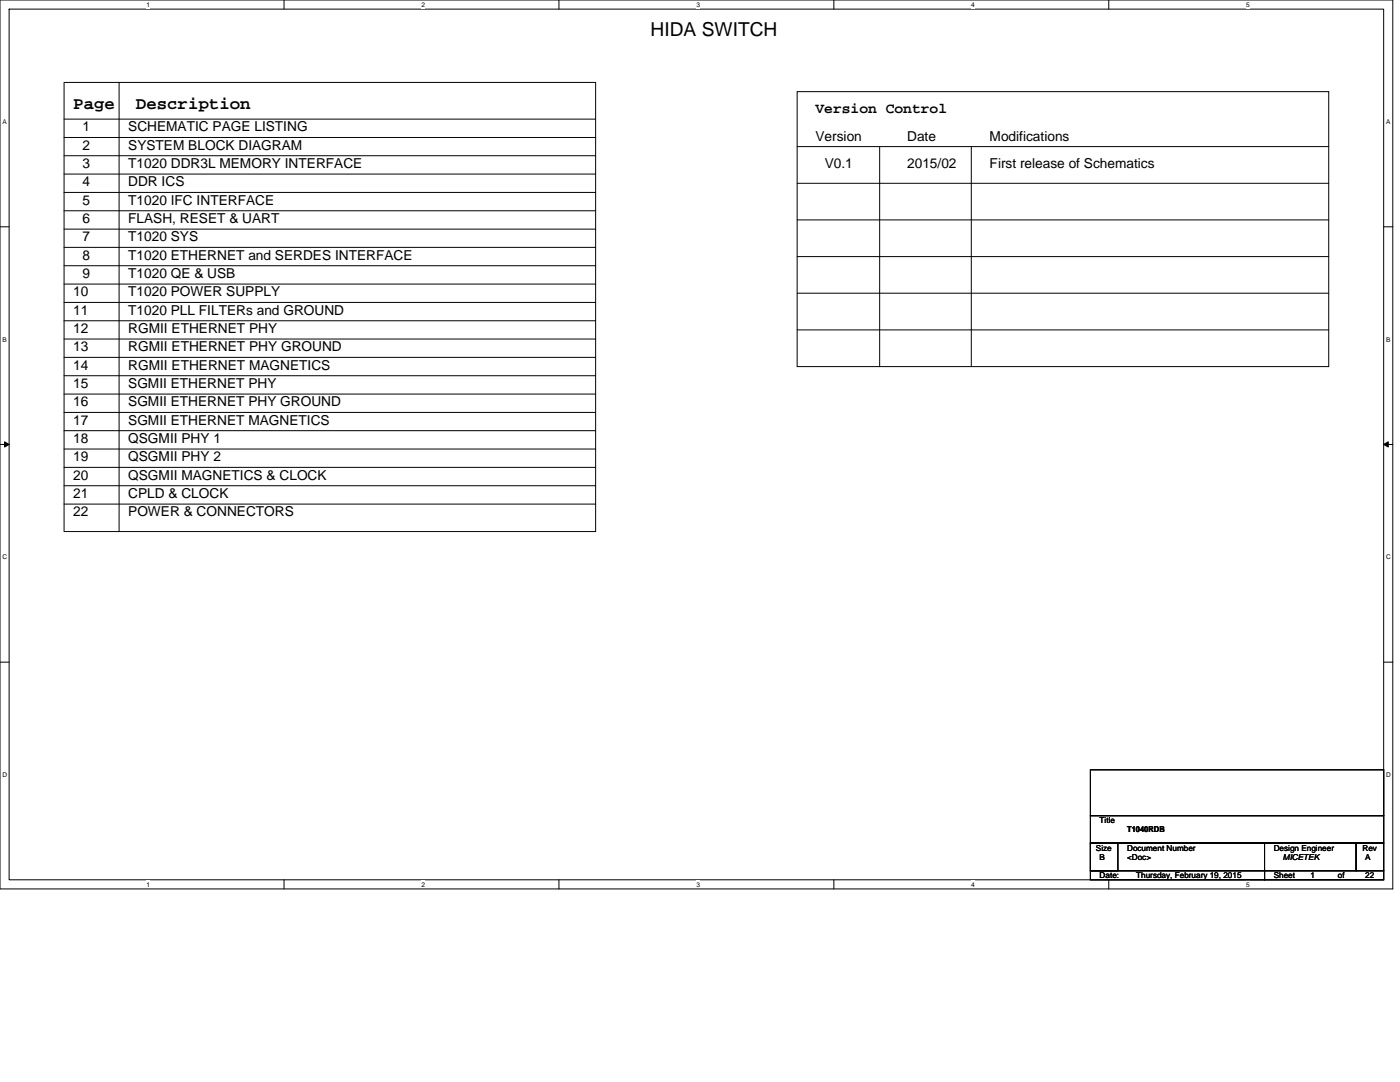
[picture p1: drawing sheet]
<svg xmlns="http://www.w3.org/2000/svg" width="279mm" height="216mm" viewBox="0 0 279 216" stroke-linecap="round" stroke-linejoin="round" font-family="sans-serif">
<defs><g id="words">
<text font-size="3.8" x="129.8" y="7.1">HIDA SWITCH</text>
<g font-size="3.5">
<text x="14.6" y="21.8">Page</text>
<text x="27.1" y="21.8">Description</text>
</g>
<text font-size="2.9" x="162.8" y="22.6">Version Control</text>
<g font-size="2.7">
<text x="16.4" y="26.2">1</text>
<text x="16.4" y="29.9">2</text>
<text x="25.6" y="26.2">SCHEMATIC PAGE LISTING</text>
<text x="25.6" y="29.9">SYSTEM BLOCK DIAGRAM</text>
<text x="162.8" y="28">Version</text>
<text x="181" y="28">Date</text>
<text x="197.5" y="28">Modifications</text>
<text x="16.4" y="33.5">3</text>
<text x="25.6" y="33.5">T1020 DDR3L MEMORY INTERFACE</text>
<text x="164.6" y="33.5">V0.1</text>
<text x="181" y="33.5">2015/02</text>
<text x="197.5" y="33.5">First release of Schematics</text>
<text x="16.4" y="37.2">4</text>
<text x="16.4" y="40.9">5</text>
<text x="25.6" y="37.2">DDR ICS</text>
<text x="25.6" y="40.9">T1020 IFC INTERFACE</text>
<text x="16.4" y="44.5">6</text>
<text x="25.6" y="44.5">FLASH, RESET &amp; UART</text>
<text x="16.4" y="48.2">7</text>
<text x="16.4" y="51.8">8</text>
<text x="25.6" y="48.2">T1020 SYS</text>
<text x="25.6" y="51.8">T1020 ETHERNET and SERDES INTERFACE</text>
<text x="14.6" y="59.1">10</text>
<text x="16.4" y="55.5">9</text>
<text x="25.6" y="55.5">T1020 QE &amp; USB</text>
<text x="25.6" y="59.1">T1020 POWER SUPPLY</text>
<text x="14.6" y="62.8">11</text>
<text x="25.6" y="62.8">T1020 PLL FILTERs and GROUND</text>
<text x="14.6" y="66.5">12</text>
<text x="14.6" y="70.1">13</text>
<text x="25.6" y="66.5">RGMII ETHERNET PHY</text>
<text x="25.6" y="70.1">RGMII ETHERNET PHY GROUND</text>
<text x="14.6" y="73.8">14</text>
<text x="14.6" y="77.4">15</text>
<text x="25.6" y="73.8">RGMII ETHERNET MAGNETICS</text>
<text x="25.6" y="77.4">SGMII ETHERNET PHY</text>
<text x="14.6" y="81.1">16</text>
<text x="25.6" y="81.1">SGMII ETHERNET PHY GROUND</text>
<text x="14.6" y="84.8">17</text>
<text x="14.6" y="88.4">18</text>
<text x="25.6" y="88.4">QSGMII PHY 1</text>
<text x="25.6" y="84.8">SGMII ETHERNET MAGNETICS</text>
<text x="14.6" y="92.1">19</text>
<text x="14.6" y="95.7">20</text>
<text x="25.6" y="92.1">QSGMII PHY 2</text>
<text x="25.6" y="95.7">QSGMII MAGNETICS &amp; CLOCK</text>
<text x="14.6" y="99.4">21</text>
<text x="25.6" y="99.4">CPLD &amp; CLOCK</text>
<text x="14.6" y="103">22</text>
<text x="25.6" y="103">POWER &amp; CONNECTORS</text>
</g>
<g font-size="1.6">
<text x="219.5" y="164.2">Title</text>
<text x="224.9" y="166.1">T1040RDB</text>
<text x="218.7" y="169.7">Size</text>
<text x="219.5" y="171.6">B</text>
<text x="224.9" y="169.7">Document Number</text>
<text x="224.9" y="171.6">&lt;Doc&gt;</text>
<text x="254.2" y="169.7">Design Engineer</text>
<text x="256" y="171.6">MICETEK</text>
<text x="271.9" y="169.7">Rev</text>
<text x="272.5" y="171.6">A</text>
<text x="219.5" y="175.2">Date:</text>
<text x="226.8" y="175.2">Thursday, February 19, 2015</text>
<text x="254.2" y="175.2">Sheet</text>
<text x="261.5" y="175.2">1</text>
<text x="267" y="175.2">of</text>
<text x="272.5" y="175.2">22</text>
</g>
<g font-size="1.3">
<text x="29.3" y="1.4">1</text>
<text x="84.1" y="1.4">2</text>
<text x="139" y="1.4">3</text>
<text x="193.8" y="1.4">4</text>
<text x="248.7" y="1.4">5</text>
<text x=".5" y="24.7">A</text>
<text x="276.6" y="24.7">A</text>
<text x=".5" y="68.2">B</text>
<text x="276.6" y="68.2">B</text>
<text x=".5" y="111.6">C</text>
<text x="276.6" y="111.6">C</text>
<text x=".5" y="155">D</text>
<text x="276.6" y="155">D</text>
<text x="29.3" y="176.9">1</text>
<text x="84.1" y="176.9">2</text>
<text x="139" y="176.9">3</text>
<text x="193.8" y="176.9">4</text>
<text x="248.7" y="176.9">5</text>
</g>
</g></defs>
<path d="M0 0h278v177.4h-278zM1.8 1.8h274.3v173.8h-274.3z" fill="none" stroke="#000" stroke-width=".2"/>
<g fill="#fff">
<path d="M29.3 .2h.7v1.5h-.7z"/>
<path d="M29.3 175.7h.7v1.5h-.7z"/>
</g>
<path d="M56.7 0v1.8M56.7 175.6v1.8" fill="none" stroke="#000" stroke-width=".2"/>
<g fill="#fff">
<path d="M84.1 .2h.7v1.5h-.7z"/>
<path d="M84.1 175.7h.7v1.5h-.7z"/>
</g>
<path d="M111.5 0v1.8M111.5 175.6v1.8" fill="none" stroke="#000" stroke-width=".2"/>
<g fill="#fff">
<path d="M139 .2h.7v1.5h-.7z"/>
<path d="M139 175.7h.7v1.5h-.7z"/>
</g>
<path d="M166.4 0v1.8M166.4 175.6v1.8" fill="none" stroke="#000" stroke-width=".2"/>
<g fill="#fff">
<path d="M193.8 .2h.8v1.5h-.8z"/>
<path d="M193.8 175.7h.8v1.5h-.8z"/>
</g>
<path d="M221.3 0v1.8M221.3 175.6v1.8" fill="none" stroke="#000" stroke-width=".2"/>
<g fill="#fff">
<path d="M248.7 .2h.7v1.5h-.7z"/>
<path d="M248.7 175.7h.7v1.5h-.7z"/>
<path d="M.5 23.5h.8v1.5h-.8z"/>
<path d="M276.6 23.5h.9v1.5h-.9z"/>
<path d="M.5 67h.8v1.4h-.8z"/>
<path d="M276.6 67h.9v1.4h-.9z"/>
</g>
<path d="M0 45.3h1.8M276.1 45.3h1.9" fill="none" stroke="#000" stroke-width=".2"/>
<g fill="#fff">
<path d="M.5 110.4h.9v1.5h-.9z"/>
<path d="M276.6 110.4h1v1.5h-1z"/>
</g>
<path d="M0 88.7h1.8M276.1 88.7h1.9" fill="none" stroke="#000" stroke-width=".2"/>
<path d="M.9 88.2l.9 .5-.9 .5zM276.1 88.7l1-.5v1z" fill="#000" stroke="#000" stroke-width=".2"/>
<g fill="#fff">
<path d="M.5 153.8h.9v1.5h-.9z"/>
<path d="M276.6 153.8h1v1.5h-1z"/>
</g>
<g fill="none" stroke="#000" stroke-width=".2">
<path d="M12.8 16.4h106.1v89.7h-106.1zM23.8 16.4v89.7M159.1 18.3h106.1v54.9h-106.1zM12.8 27.4h106.1M12.8 23.8h106.1M12.8 31.1h106.1M12.8 34.7h106.1M12.8 38.4h106.1M159.1 29.3h106.1M159.1 36.6h106.1M175.6 29.3v43.9M193.8 29.3v43.9"/>
<path d="M12.8 42.1h106.1M12.8 45.7h106.1M12.8 49.4h106.1M12.8 53h106.1M12.8 56.7h106.1M159.1 43.9h106.1M159.1 51.2h106.1M159.1 58.5h106.1M12.8 60.3h106.1M12.8 64h106.1M12.8 78.6h106.1M12.8 71.3h106.1"/>
<path d="M12.8 75h106.1M12.8 67.6h106.1M159.1 65.8h106.1M12.8 82.3h106.1M12.8 85.9h106.1M12.8 93.3h106.1M12.8 96.9h106.1M12.8 89.6h106.1M12.8 100.6h106.1M0 132.1h1.8M276.1 132.1h1.9M217.6 153.6h58.5v9.2h-58.5z"/>
<path d="M217.6 162.8h58.5v5.4h-58.5zM217.6 168.2h53.1v5.5h-53.1zM217.6 173.7h34.8v1.9h-34.8zM217.6 168.2h5.5v5.5h-5.5zM252.4 173.7h23.7v1.9h-23.7zM252.4 168.2v5.5M270.7 168.2h5.4v5.5h-5.4z"/>
</g>
<use href="#words"/>
</svg>
